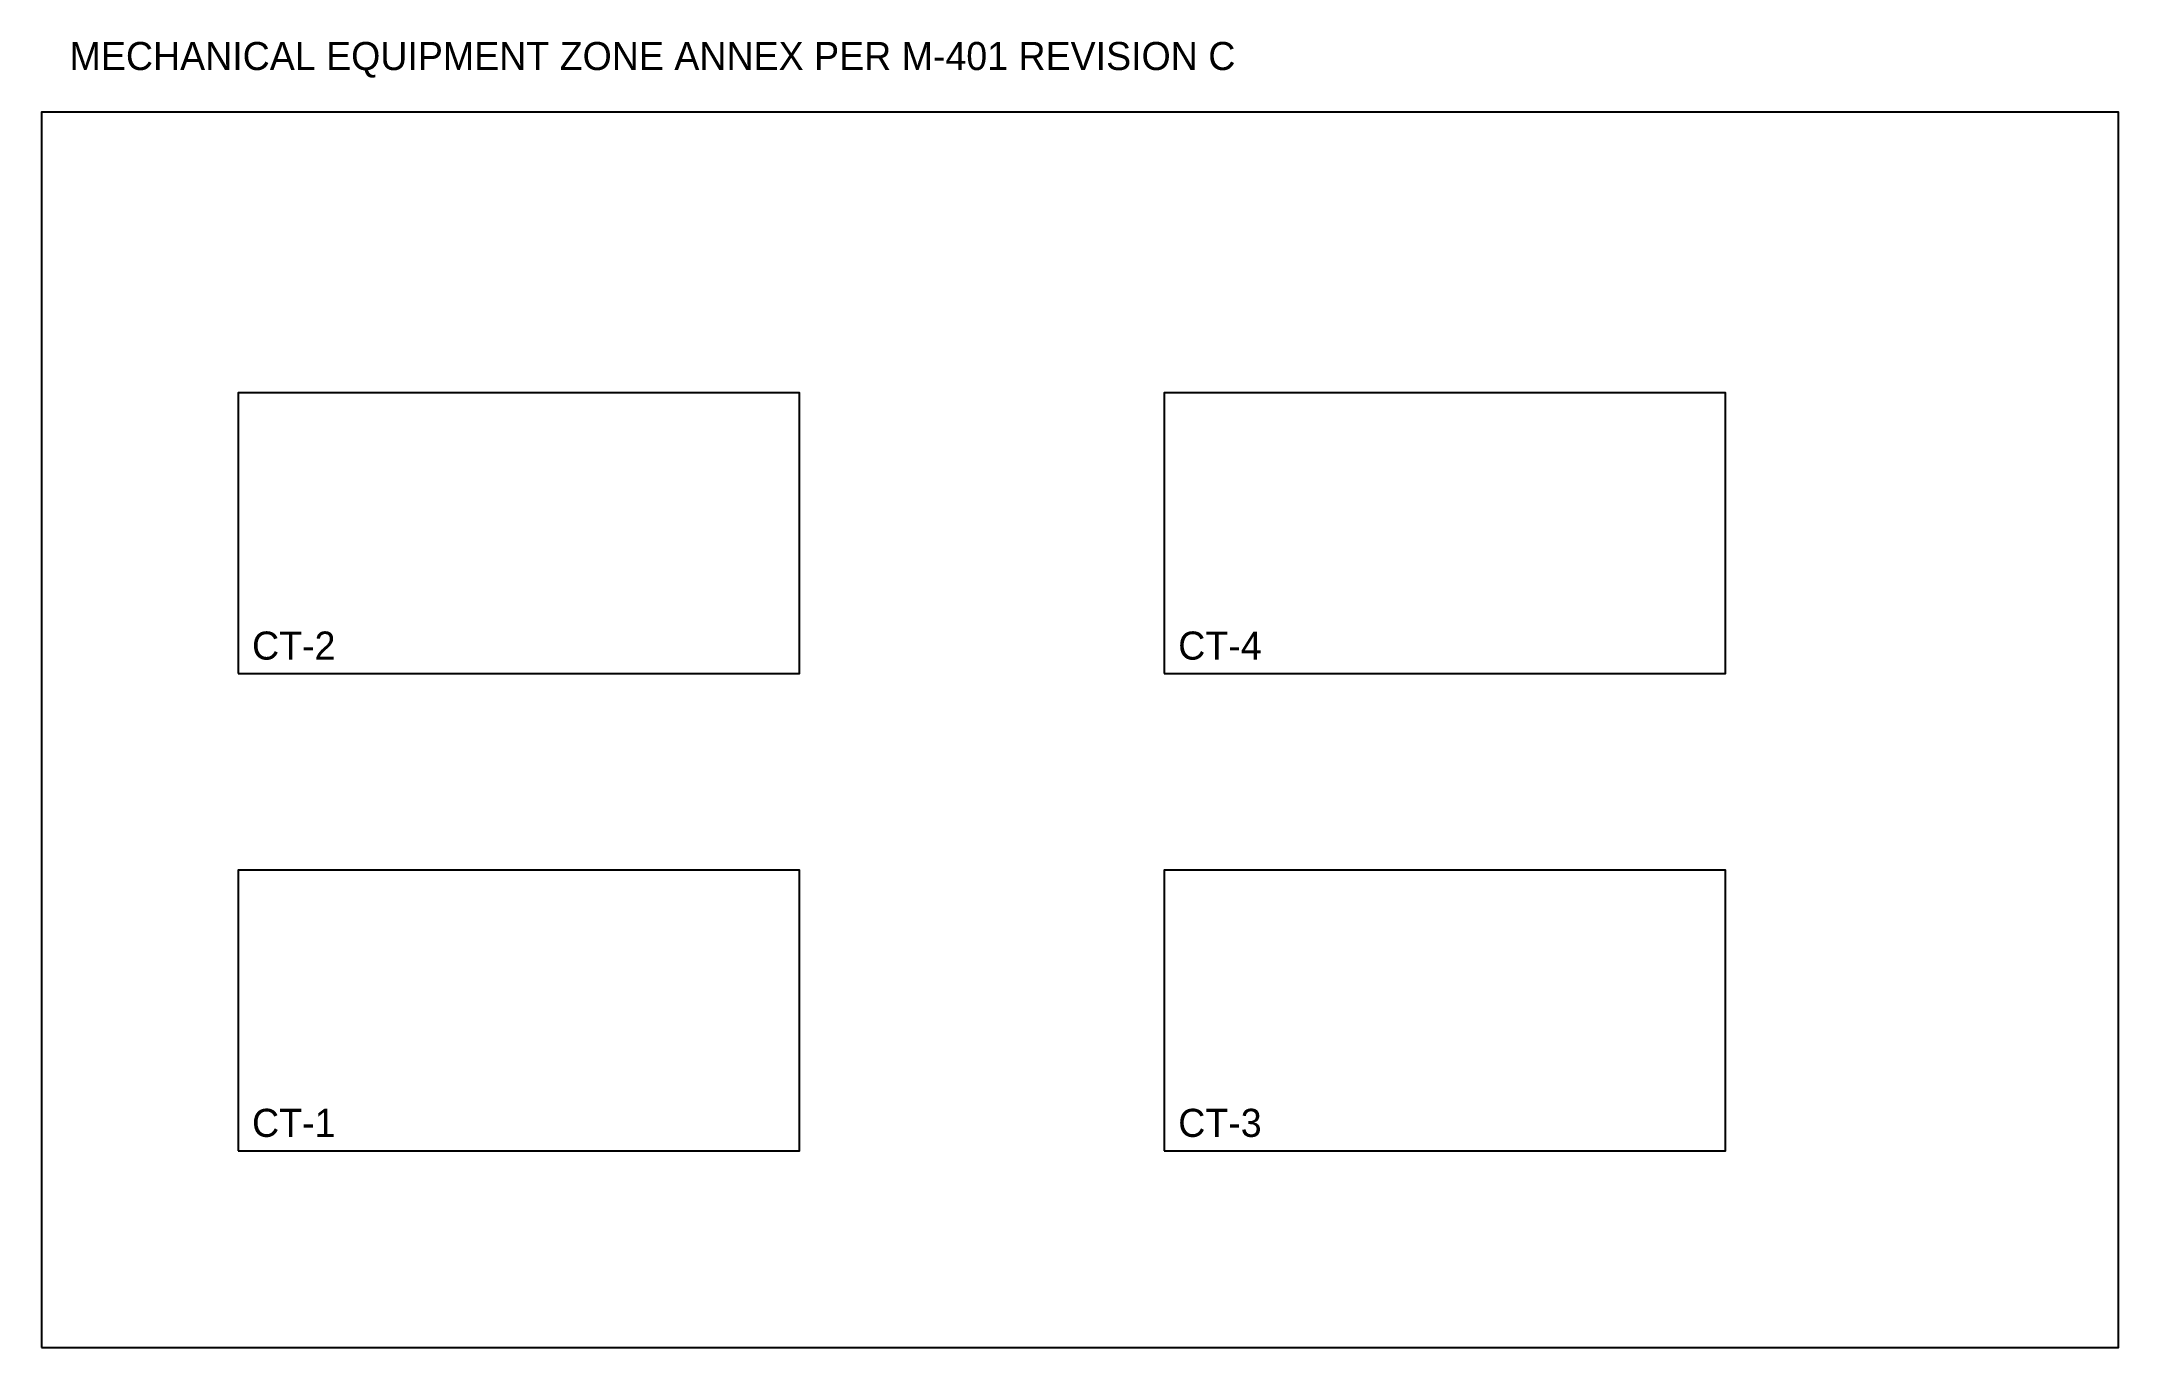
# Model space of a CAD drawing. Header units: feet. Extents: x -10 to 237, y -70 to 269.
# Drawn here: x 10 to 84, y 210 to 256.5 of the extents above.
import ezdxf

# ---------------------------------------------------------------- set-up
doc = ezdxf.new("R2010")
doc.units = ezdxf.units.FT
doc.header["$MEASUREMENT"] = 0
for name, color, linetype in [('G-ANNO', 8, 'Continuous'), ('M-CTWR-PLAN', 3, 'Continuous'), ('M-EQPM-ZONE', 8, 'Continuous')]:
    doc.layers.add(name, color=color, linetype=linetype)

msp = doc.modelspace()

# ---------------------------------------------------------------- linework, layer by layer
at = {"layer": 'M-CTWR-PLAN'}
for points in [[(17, 234), (37, 234), (37, 244), (17, 244)], [(50, 234), (70, 234), (70, 244), (50, 244)], [(17, 217), (37, 217), (37, 227), (17, 227)], [(50, 217), (70, 217), (70, 227), (50, 227)]]:
    msp.add_lwpolyline(points, close=True, dxfattribs=at)
at = {"layer": 'M-EQPM-ZONE'}
msp.add_lwpolyline([(10, 210), (84, 210), (84, 254), (10, 254)], close=True, dxfattribs=at)

# ---------------------------------------------------------------- texts
at = {"layer": 'G-ANNO'}
for s, p in [('MECHANICAL EQUIPMENT ZONE ANNEX PER M-401 REVISION C', (11, 255.5)), ('CT-2', (17.5, 234.5)), ('CT-4', (50.5, 234.5)), ('CT-1', (17.5, 217.5)), ('CT-3', (50.5, 217.5))]:
    msp.add_text(s, height=1, dxfattribs=at).set_placement(p)

doc.saveas('drawing.dxf')
